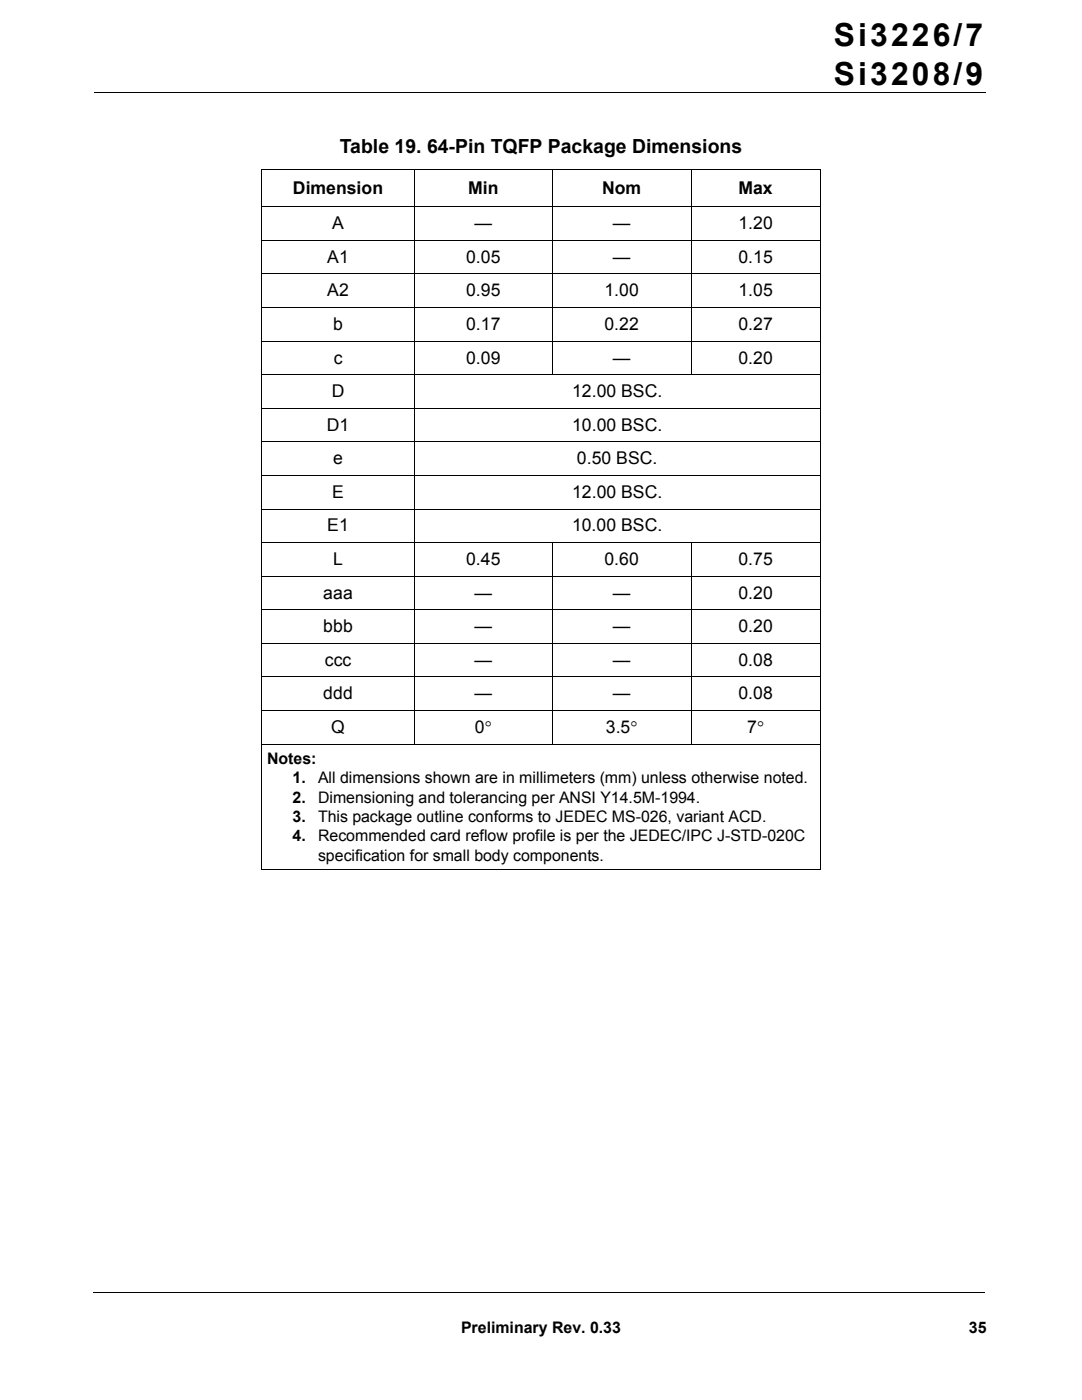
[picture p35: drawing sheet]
<svg xmlns="http://www.w3.org/2000/svg" width="216mm" height="279mm" viewBox="0 0 216 279" stroke-linecap="round" stroke-linejoin="round" font-family="sans-serif">
<defs><g id="words">
<g font-size="6.3">
<text x="166.4" y="9.2">Si3226/7</text>
<text x="166.4" y="17">Si3208/9</text>
</g>
<text font-size="3.9" x="67.8" y="30.5">Table 19. 64-Pin TQFP Package Dimensions</text>
<g font-size="3.5">
<text x="58.5" y="38.7">Dimension</text>
<text x="93.4" y="38.7">Min</text>
<text x="120.1" y="38.7">Nom</text>
<text x="147.3" y="38.7">Max</text>
<text x="66.3" y="45.7">A</text>
<text x="94.7" y="45.7">—</text>
<text x="122.3" y="45.7">—</text>
<text x="147.4" y="45.7">1.20</text>
<text x="65.3" y="52.5">A1</text>
<text x="93" y="52.5">0.05</text>
<text x="122.3" y="52.5">—</text>
<text x="147.4" y="52.5">0.15</text>
<text x="65.3" y="59.1">A2</text>
<text x="93" y="59.1">0.95</text>
<text x="120.6" y="59.1">1.00</text>
<text x="147.4" y="59.1">1.05</text>
<text x="66.5" y="65.8">b</text>
<text x="93" y="65.8">0.17</text>
<text x="120.6" y="65.8">0.22</text>
<text x="147.4" y="65.8">0.27</text>
<text x="66.6" y="72.6">c</text>
<text x="93" y="72.6">0.09</text>
<text x="122.3" y="72.6">—</text>
<text x="147.4" y="72.6">0.20</text>
<text x="66.2" y="79.2">D</text>
<text x="114.2" y="79.2">12.00 BSC.</text>
<text x="65.2" y="86">D1</text>
<text x="114.2" y="86">10.00 BSC.</text>
<text x="66.5" y="92.7">e</text>
<text x="115.1" y="92.7">0.50 BSC.</text>
<text x="66.3" y="99.4">E</text>
<text x="114.2" y="99.4">12.00 BSC.</text>
<text x="65.3" y="106.1">E1</text>
<text x="114.1" y="106.1">10.00 BSC.</text>
<text x="66.5" y="112.8">L</text>
<text x="93" y="112.8">0.45</text>
<text x="120.6" y="112.8">0.60</text>
<text x="147.4" y="112.8">0.75</text>
<text x="64.5" y="119.5">aaa</text>
<text x="94.7" y="119.5">—</text>
<text x="122.3" y="119.5">—</text>
<text x="147.4" y="119.5">0.20</text>
<text x="64.5" y="126.2">bbb</text>
<text x="94.7" y="126.2">—</text>
<text x="122.3" y="126.2">—</text>
<text x="147.4" y="126.2">0.20</text>
<text x="64.8" y="132.9">ccc</text>
<text x="94.7" y="132.9">—</text>
<text x="122.3" y="132.9">—</text>
<text x="147.4" y="132.9">0.08</text>
<text x="64.5" y="139.6">ddd</text>
<text x="94.7" y="139.6">—</text>
<text x="122.3" y="139.6">—</text>
<text x="147.4" y="139.6">0.08</text>
<text x="66.1" y="146.3">Q</text>
<text x="94.8" y="146.3">0°</text>
<text x="120.9" y="146.3">3.5°</text>
<text x="149.1" y="146.3">7°</text>
</g>
<g font-size="3.2">
<text x="53.3" y="152.4">Notes:</text>
<text x="58.4" y="156.3">1.</text>
<text x="58.4" y="160.2">2.</text>
<text x="63.5" y="156.3">All dimensions shown are in millimeters (mm) unless otherwise noted.</text>
<text x="63.5" y="160.2">Dimensioning and tolerancing per ANSI Y14.5M-1994.</text>
<text x="58.4" y="164">3.</text>
<text x="58.4" y="167.9">4.</text>
<text x="63.5" y="164">This package outline conforms to JEDEC MS-026, variant ACD.</text>
<text x="63.5" y="167.9">Recommended card reflow profile is per the JEDEC/IPC J-STD-020C</text>
<text x="63.5" y="171.8">specification for small body components.</text>
<text x="92" y="266">Preliminary Rev. 0.33</text>
<text x="193.3" y="266">35</text>
</g>
</g></defs>
<path d="M18.8 18.4h177.8M18.6 257.9h177.8" fill="none" stroke="#000" stroke-width=".2"/>
<path d="M19.2 259.5h30.7v14.7h-30.7z" fill="#fff"/>
<g fill="none" stroke="#000" stroke-width=".2">
<path d="M52.2 33.9h111.5M52.2 34v139.5M82.7 33.8v114.8M110.2 33.8v41M137.9 33.8v41M163.7 34v139.5M52.2 41.3h111.5M52.2 48h111.5M52.2 54.7h111.5M52.2 61.4h111.5M52.2 68.1h111.5M52.2 74.8h111.5"/>
<path d="M52.2 81.5h111.5M52.2 88.2h111.5M52.2 94.9h111.5M52.2 101.6h111.5M52.2 108.3h111.5M52.2 115h111.5M110.2 108.3v40.3M137.9 108.3v40.3M52.2 121.7h111.5M52.2 128.4h111.5M52.2 135.1h111.5M52.2 141.8h111.5"/>
<path d="M52.2 148.5h111.5M52.2 173.6h111.5"/>
</g>
<use href="#words"/>
</svg>
